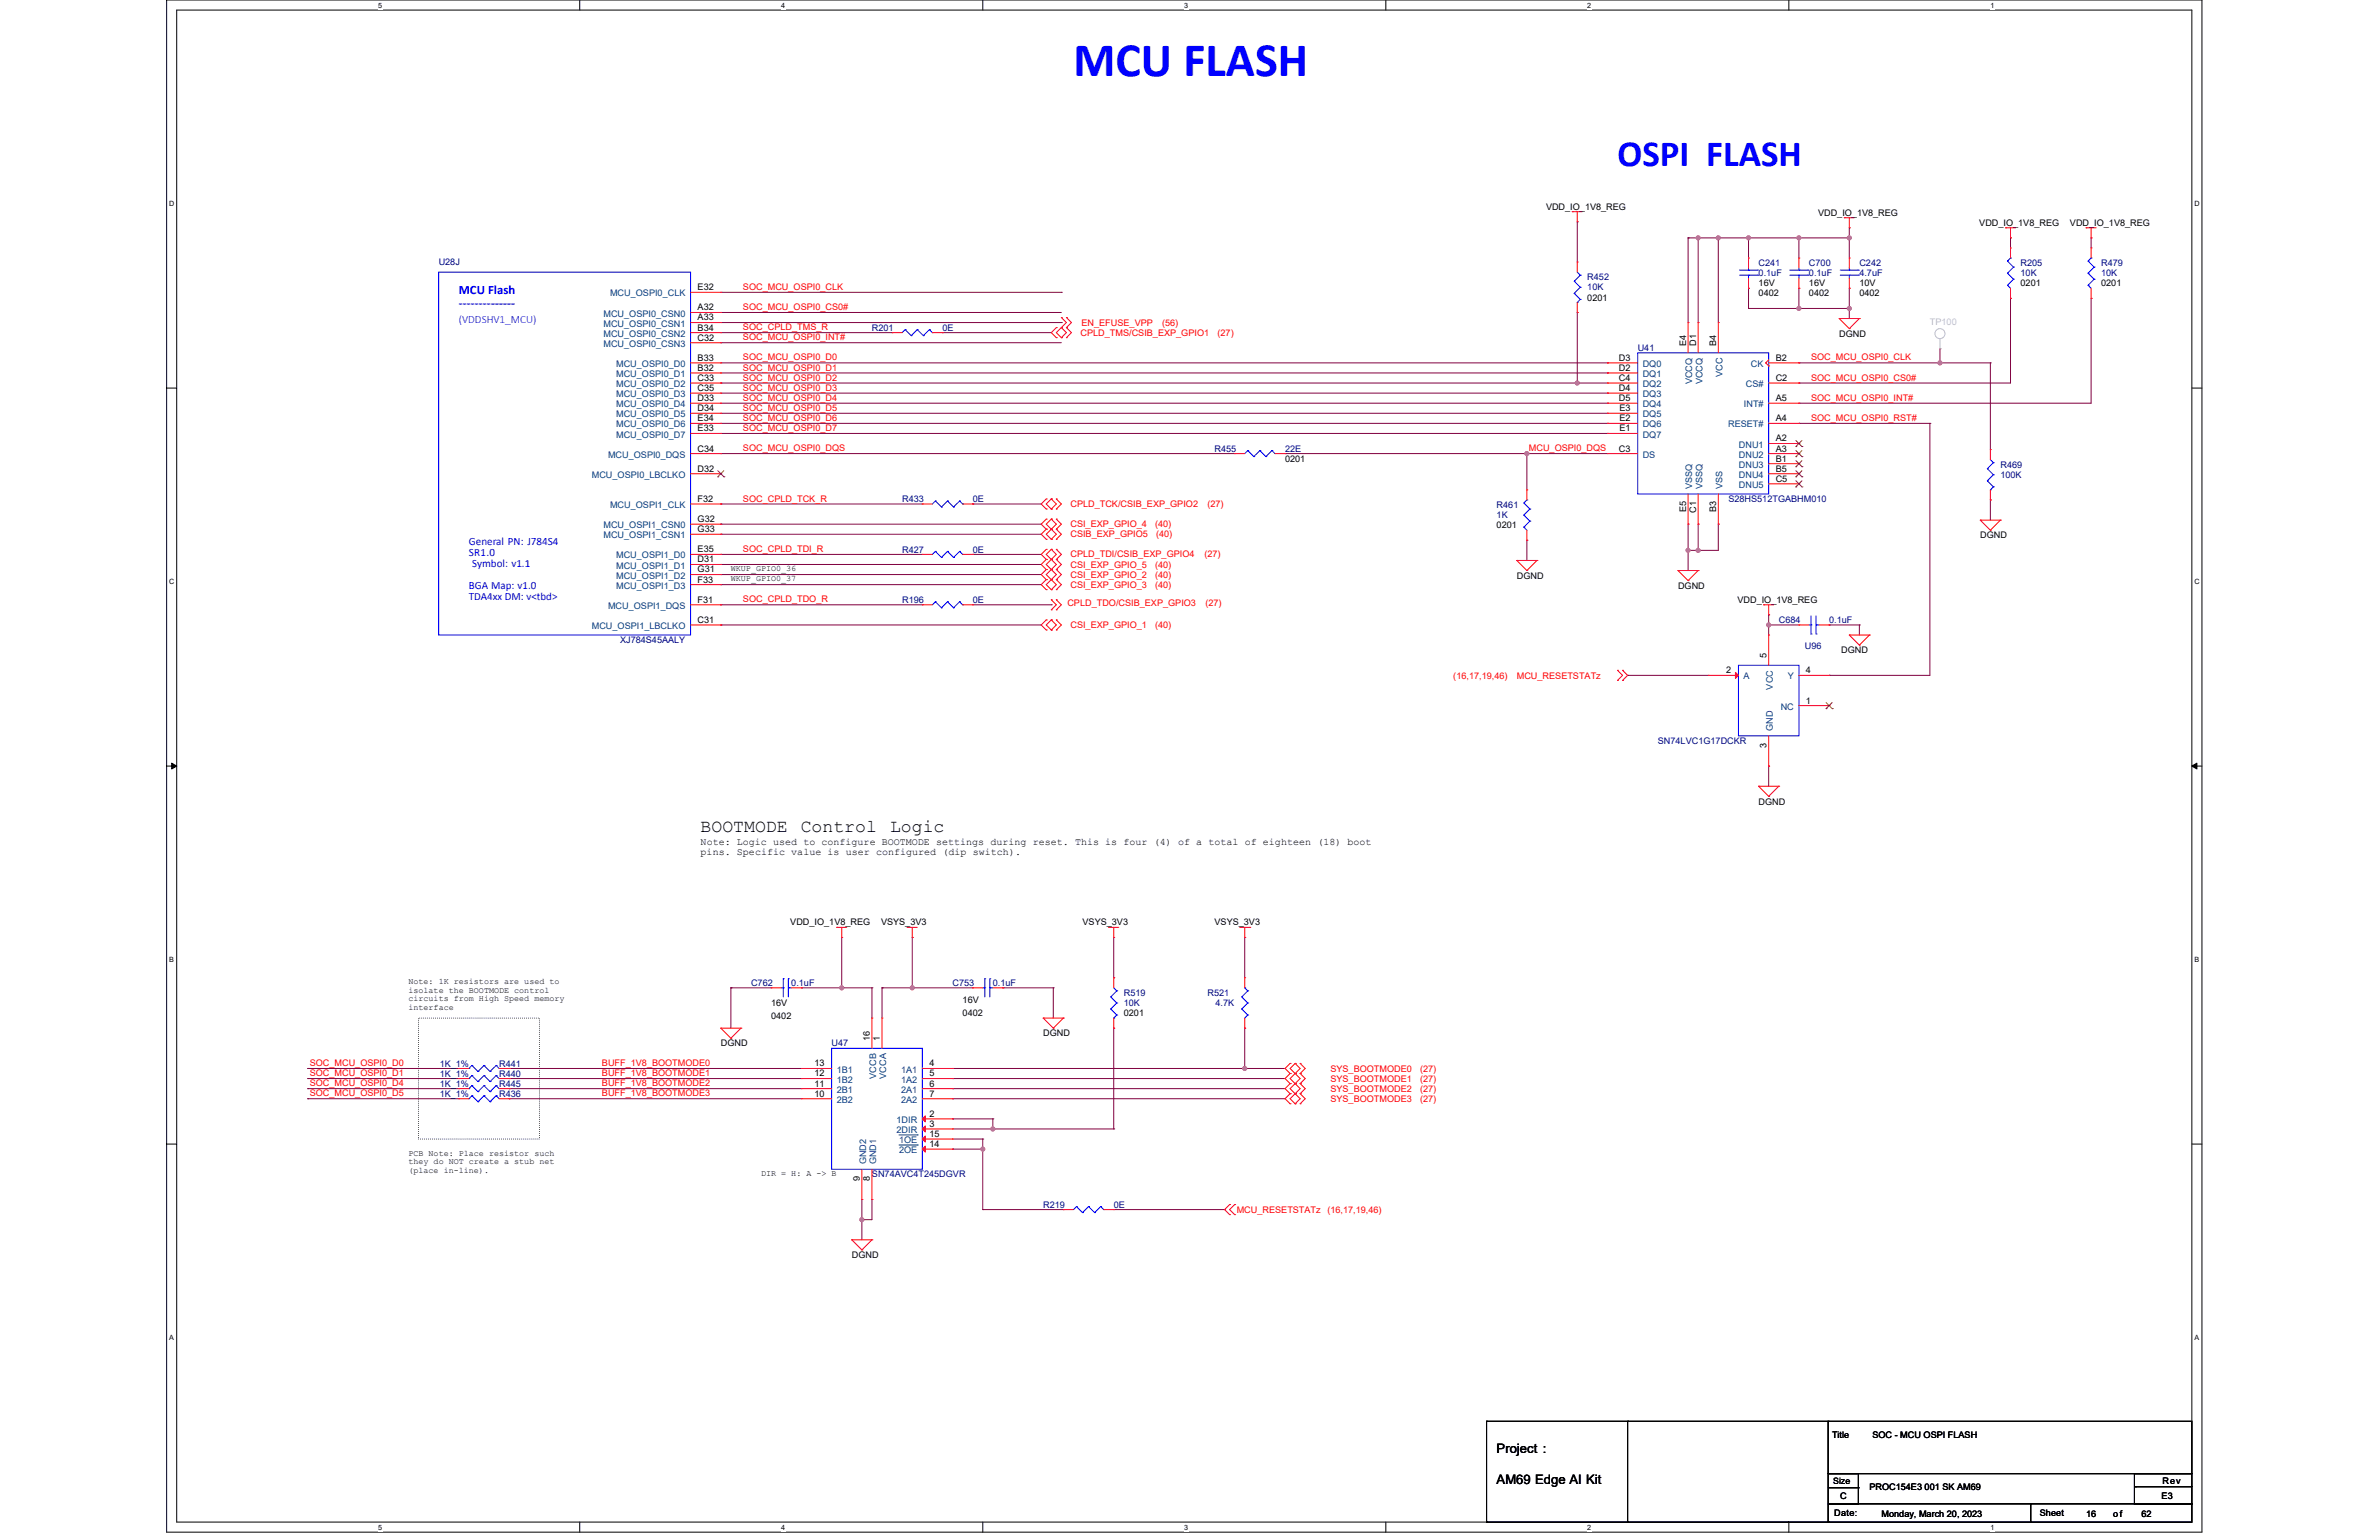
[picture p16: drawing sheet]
<svg xmlns="http://www.w3.org/2000/svg" width="432mm" height="279mm" viewBox="0 0 432 279" stroke-linecap="round" stroke-linejoin="round" font-family="sans-serif">
<defs><g id="words">
<text font-size="8.7" fill="#00f" x="194.8" y="13.8">MCU FLASH</text>
<text font-size="6.7" fill="#00f" x="293.6" y="30.2">OSPI FLASH</text>
<g font-size="3.3">
<text x="127.2" y="150.9">BOOTMODE</text>
<text x="145.3" y="150.9">Control</text>
<text x="161.5" y="150.9">Logic</text>
</g>
<g font-size="2.4">
<text x="271.6" y="263.7">Project :</text>
<text x="271.6" y="269.2">AM69 Edge AI Kit</text>
</g>
<g font-size="2.3" fill="#00f">
<text x="83.3" y="53.4">MCU Flash</text>
<text x="83.3" y="55.7">--------------</text>
</g>
<g font-size="2" fill="#00f">
<text x="83.3" y="58.6">(VDDSHV1_MCU)</text>
<text x="85.1" y="98.8">General PN: J784S4</text>
<text x="85.1" y="100.8">SR1.0</text>
<text x="85.1" y="106.9">BGA Map: v1.0</text>
<text x="85.7" y="102.9">Symbol: v1.1</text>
<text x="85.1" y="108.9">TDA4xx DM: v&lt;tbd&gt;</text>
</g>
<g font-size="1.8">
<text x="127.2" y="155.1">pins. Specific value is user configured (dip switch).</text>
<text x="127.2" y="153.3">Note: Logic used to configure BOOTMODE settings during reset. This is four (4) of a total of eighteen (18) boot</text>
</g>
<g font-size="1.6">
<text x="280.6" y="38.1">VDD_IO_1V8_REG</text>
<text x="330" y="39.2">VDD_IO_1V8_REG</text>
<text x="359.2" y="41">VDD_IO_1V8_REG</text>
<text x="375.7" y="41">VDD_IO_1V8_REG</text>
<text x="126.6" y="52.7">E32</text>
<text x="319.2" y="52">16V</text>
<text x="319.2" y="53.8">0402</text>
<text x="328.3" y="52">16V</text>
<text x="328.3" y="53.8">0402</text>
<text x="337.5" y="52">10V</text>
<text x="337.5" y="53.8">0402</text>
<text x="366.7" y="52">0201</text>
<text x="381.4" y="52">0201</text>
<text x="126.6" y="56.3">A32</text>
<text x="126.6" y="58.1">A33</text>
<text x="126.6" y="60">B34</text>
<text x="288.1" y="54.5">0201</text>
<text x="126.6" y="61.8">C32</text>
<text x="126.6" y="65.5">B33</text>
<text x="293.9" y="65.5">D3</text>
<text x="306" y="62.7" transform="rotate(-90 306 62.7)">E4</text>
<text x="307.8" y="62.7" transform="rotate(-90 307.8 62.7)">D1</text>
<text x="311.5" y="62.7" transform="rotate(-90 311.5 62.7)">B4</text>
<text x="322.3" y="65.5">B2</text>
<text x="333.8" y="61.1">DGND</text>
<text x="126.6" y="67.3">B32</text>
<text x="126.6" y="69.1">C33</text>
<text x="126.6" y="70.9">C35</text>
<text x="293.9" y="67.3">D2</text>
<text x="293.9" y="69.1">C4</text>
<text x="293.9" y="70.9">D4</text>
<text x="322.3" y="69.1">C2</text>
<text x="126.6" y="72.8">D33</text>
<text x="126.6" y="74.6">D34</text>
<text x="126.6" y="76.4">E34</text>
<text x="293.9" y="72.8">D5</text>
<text x="293.9" y="74.6">E3</text>
<text x="293.9" y="76.4">E2</text>
<text x="322.3" y="76.4">A4</text>
<text x="322.3" y="72.8">A5</text>
<text x="126.6" y="78.3">E33</text>
<text x="126.6" y="81.9">C34</text>
<text x="233.2" y="83.8">0201</text>
<text x="293.9" y="81.9">C3</text>
<text x="293.9" y="78.3">E1</text>
<text x="322.3" y="80.1">A2</text>
<text x="322.3" y="81.9">A3</text>
<text x="322.3" y="83.8">B1</text>
<text x="126.6" y="85.6">D32</text>
<text x="322.3" y="87.4">C5</text>
<text x="322.3" y="85.6">B5</text>
<text x="126.6" y="91.1">F32</text>
<text x="126.6" y="94.7">G32</text>
<text x="271.6" y="95.9">0201</text>
<text x="306" y="92.9" transform="rotate(-90 306 92.9)">E5</text>
<text x="307.8" y="93" transform="rotate(-90 307.8 93)">C1</text>
<text x="311.5" y="92.9" transform="rotate(-90 311.5 92.9)">B3</text>
<text x="126.6" y="96.6">G33</text>
<text x="126.6" y="100.2">E35</text>
<text x="359.4" y="97.7">DGND</text>
<text x="126.6" y="102">D31</text>
<text x="126.6" y="103.9">G31</text>
<text x="126.6" y="105.7">F33</text>
<text x="275.3" y="105">DGND</text>
<text x="304.6" y="106.8">DGND</text>
<text x="126.6" y="109.4">F31</text>
<text x="126.6" y="113">C31</text>
<text x="315.4" y="109.4">VDD_IO_1V8_REG</text>
<text x="320.6" y="119.4" transform="rotate(-90 320.6 119.4)">5</text>
<text x="334.2" y="118.5">DGND</text>
<text x="313.3" y="122.2">2</text>
<text x="327.8" y="122.2">4</text>
<text x="327.8" y="127.6">1</text>
<text x="320.6" y="135.7" transform="rotate(-90 320.6 135.7)">3</text>
<text x="319.2" y="146">DGND</text>
<text x="143.4" y="167.9">VDD_IO_1V8_REG</text>
<text x="159.9" y="167.9">VSYS_3V3</text>
<text x="196.5" y="167.9">VSYS_3V3</text>
<text x="220.4" y="167.9">VSYS_3V3</text>
<text x="140" y="182.5">16V</text>
<text x="140" y="184.9">0402</text>
<text x="174.7" y="182">16V</text>
<text x="174.7" y="184.4">0402</text>
<text x="204" y="184.4">0201</text>
<text x="130.8" y="189.9">DGND</text>
<text x="157.9" y="188.9" transform="rotate(-90 157.9 188.9)">16</text>
<text x="159.7" y="188.9" transform="rotate(-90 159.7 188.9)">1</text>
<text x="189.4" y="188">DGND</text>
<text x="147.8" y="193.5">13</text>
<text x="147.8" y="195.3">12</text>
<text x="147.8" y="197.1">11</text>
<text x="168.7" y="193.5">4</text>
<text x="168.7" y="195.3">5</text>
<text x="168.7" y="197.1">6</text>
<text x="147.8" y="199">10</text>
<text x="168.7" y="199">7</text>
<text x="168.7" y="202.6">2</text>
<text x="168.7" y="204.5">3</text>
<text x="168.7" y="206.3">15</text>
<text x="168.7" y="208.1">14</text>
<text x="156.1" y="214.3" transform="rotate(-90 156.1 214.3)">9</text>
<text x="157.9" y="214.3" transform="rotate(-90 157.9 214.3)">8</text>
<text x="154.6" y="228.3">DGND</text>
<text x="332.5" y="260.8">Title</text>
<text x="339.9" y="260.8">SOC - MCU OSPI FLASH</text>
<text x="332.7" y="269.2">Size</text>
<text x="392.5" y="269.2">Rev</text>
<text x="332.9" y="275.1">Date:</text>
<text x="334" y="272">C</text>
<text x="339.3" y="270.3">PROC154E3 001 SK AM69</text>
<text x="341.5" y="275.3">Monday, March 20, 2023</text>
<text x="370.2" y="275.1">Sheet</text>
<text x="378.6" y="275.3">16</text>
<text x="383.6" y="275.3">of</text>
<text x="388.7" y="275.3">62</text>
<text x="392.3" y="272">E3</text>
</g>
<g font-size="1.6" fill="#000080">
<text x="79.6" y="48.1">U28J</text>
<text x="288.1" y="50.9">R452</text>
<text x="288.1" y="52.7">10K</text>
<text x="319.2" y="48.3">C241</text>
<text x="319.2" y="50.1">0.1uF</text>
<text x="328.3" y="48.3">C700</text>
<text x="328.3" y="50.1">0.1uF</text>
<text x="337.5" y="48.3">C242</text>
<text x="337.5" y="50.1">4.7uF</text>
<text x="366.7" y="48.3">R205</text>
<text x="366.7" y="50.1">10K</text>
<text x="381.4" y="48.3">R479</text>
<text x="381.4" y="50.1">10K</text>
<text x="158.3" y="60">R201</text>
<text x="171.1" y="60">0E</text>
<text x="297.3" y="63.7">U41</text>
<text x="220.4" y="82">R455</text>
<text x="233.2" y="82">22E</text>
<text x="363.1" y="84.9">R469</text>
<text x="363.1" y="86.7">100K</text>
<text x="163.7" y="91.1">R433</text>
<text x="176.5" y="91.1">0E</text>
<text x="271.6" y="92.2">R461</text>
<text x="271.6" y="94">1K</text>
<text x="313.7" y="91.1">S28HS512TGABHM010</text>
<text x="163.7" y="100.2">R427</text>
<text x="176.5" y="100.2">0E</text>
<text x="163.7" y="109.4">R196</text>
<text x="176.5" y="109.4">0E</text>
<text x="322.9" y="113">C684</text>
<text x="332" y="113">0.1uF</text>
<text x="112.5" y="116.7">XJ784S45AALY</text>
<text x="327.6" y="117.8">U96</text>
<text x="300.9" y="135">SN74LVC1G17DCKR</text>
<text x="136.3" y="178.9">C762</text>
<text x="143.6" y="178.9">0.1uF</text>
<text x="172.9" y="178.9">C753</text>
<text x="180.2" y="178.9">0.1uF</text>
<text x="204" y="180.7">R519</text>
<text x="204" y="182.5">10K</text>
<text x="219.2" y="180.7">R521</text>
<text x="220.6" y="182.5">4.7K</text>
<text x="150.9" y="189.9">U47</text>
<text x="79.8" y="197.2">1K_1%</text>
<text x="79.8" y="193.5">1K_1%</text>
<text x="79.8" y="195.3">1K_1%</text>
<text x="90.6" y="197.2">R445</text>
<text x="90.6" y="193.5">R441</text>
<text x="90.6" y="195.3">R440</text>
<text x="79.8" y="199">1K_1%</text>
<text x="90.6" y="199">R436</text>
<text x="158.3" y="213.6">SN74AVC4T245DGVR</text>
<text x="189.4" y="219.1">R219</text>
<text x="202.2" y="219.1">0E</text>
</g>
<g font-size="1.6" fill="#004080">
<text x="110.7" y="53.8">MCU_OSPI0_CLK</text>
<text x="109.5" y="57.4">MCU_OSPI0_CSN0</text>
<text x="109.5" y="59.3">MCU_OSPI0_CSN1</text>
<text x="109.5" y="61.1">MCU_OSPI0_CSN2</text>
<text x="109.5" y="62.9">MCU_OSPI0_CSN3</text>
<text x="111.8" y="66.6">MCU_OSPI0_D0</text>
<text x="111.8" y="68.4">MCU_OSPI0_D1</text>
<text x="111.8" y="70.2">MCU_OSPI0_D2</text>
<text x="298.2" y="66.6">DQ0</text>
<text x="298.2" y="68.4">DQ1</text>
<text x="298.2" y="70.2">DQ2</text>
<text x="307.2" y="69.7" transform="rotate(-90 307.2 69.7)">VCCQ</text>
<text x="309" y="69.7" transform="rotate(-90 309 69.7)">VCCQ</text>
<text x="312.6" y="68.4" transform="rotate(-90 312.6 68.4)">VCC</text>
<text x="316.9" y="70.2">CS#</text>
<text x="317.8" y="66.6">CK</text>
<text x="111.8" y="72.1">MCU_OSPI0_D3</text>
<text x="111.8" y="73.9">MCU_OSPI0_D4</text>
<text x="111.8" y="75.7">MCU_OSPI0_D5</text>
<text x="111.8" y="77.6">MCU_OSPI0_D6</text>
<text x="298.2" y="72.1">DQ3</text>
<text x="298.2" y="73.9">DQ4</text>
<text x="298.2" y="75.7">DQ5</text>
<text x="298.2" y="77.6">DQ6</text>
<text x="313.7" y="77.6">RESET#</text>
<text x="316.5" y="73.9">INT#</text>
<text x="110.4" y="83">MCU_OSPI0_DQS</text>
<text x="111.8" y="79.4">MCU_OSPI0_D7</text>
<text x="298.2" y="83">DS</text>
<text x="298.2" y="79.4">DQ7</text>
<text x="315.6" y="81.2">DNU1</text>
<text x="315.6" y="83">DNU2</text>
<text x="107.4" y="86.7">MCU_OSPI0_LBCLKO</text>
<text x="307.2" y="88.7" transform="rotate(-90 307.2 88.7)">VSSQ</text>
<text x="309" y="88.7" transform="rotate(-90 309 88.7)">VSSQ</text>
<text x="312.6" y="88.7" transform="rotate(-90 312.6 88.7)">VSS</text>
<text x="315.6" y="88.5">DNU5</text>
<text x="315.6" y="84.9">DNU3</text>
<text x="315.6" y="86.7">DNU4</text>
<text x="109.5" y="95.8">MCU_OSPI1_CSN0</text>
<text x="110.7" y="92.2">MCU_OSPI1_CLK</text>
<text x="109.5" y="97.7">MCU_OSPI1_CSN1</text>
<text x="111.8" y="101.3">MCU_OSPI1_D0</text>
<text x="111.8" y="103.2">MCU_OSPI1_D1</text>
<text x="111.8" y="105">MCU_OSPI1_D2</text>
<text x="111.8" y="106.8">MCU_OSPI1_D3</text>
<text x="110.4" y="110.5">MCU_OSPI1_DQS</text>
<text x="107.4" y="114.1">MCU_OSPI1_LBCLKO</text>
<text x="316.5" y="123.3">A</text>
<text x="321.8" y="125.1" transform="rotate(-90 321.8 125.1)">VCC</text>
<text x="324.5" y="123.3">Y</text>
<text x="323.2" y="128.8">NC</text>
<text x="321.8" y="132.6" transform="rotate(-90 321.8 132.6)">GND</text>
<text x="151.9" y="194.6">1B1</text>
<text x="151.9" y="196.4">1B2</text>
<text x="159" y="195.7" transform="rotate(-90 159 195.7)">VCCB</text>
<text x="160.9" y="195.7" transform="rotate(-90 160.9 195.7)">VCCA</text>
<text x="163.5" y="194.6">1A1</text>
<text x="163.5" y="196.4">1A2</text>
<text x="151.9" y="198.3">2B1</text>
<text x="151.9" y="200.1">2B2</text>
<text x="162.7" y="203.7">1DIR</text>
<text x="163.5" y="198.3">2A1</text>
<text x="163.5" y="200.1">2A2</text>
<text x="162.7" y="205.6">2DIR</text>
<text x="163.2" y="207.4">1OE</text>
<text x="163.2" y="209.2">2OE</text>
<text x="157.2" y="211.2" transform="rotate(-90 157.2 211.2)">GND2</text>
<text x="159" y="211.2" transform="rotate(-90 159 211.2)">GND1</text>
</g>
<g font-size="1.6" fill="#f00">
<text x="134.9" y="52.6">SOC_MCU_OSPI0_CLK</text>
<text x="134.9" y="56.3">SOC_MCU_OSPI0_CS0#</text>
<text x="134.9" y="59.9">SOC_CPLD_TMS_R</text>
<text x="196.3" y="59.1">EN_EFUSE_VPP</text>
<text x="210.9" y="59.1">(56)</text>
<text x="134.9" y="65.4">SOC_MCU_OSPI0_D0</text>
<text x="134.9" y="61.7">SOC_MCU_OSPI0_INT#</text>
<text x="196.1" y="60.9">CPLD_TMS/CSIB_EXP_GPIO1</text>
<text x="221" y="60.9">(27)</text>
<text x="328.7" y="65.4">SOC_MCU_OSPI0_CLK</text>
<text x="134.9" y="69.1">SOC_MCU_OSPI0_D2</text>
<text x="134.9" y="67.2">SOC_MCU_OSPI0_D1</text>
<text x="134.9" y="70.9">SOC_MCU_OSPI0_D3</text>
<text x="328.7" y="69.1">SOC_MCU_OSPI0_CS0#</text>
<text x="134.9" y="76.4">SOC_MCU_OSPI0_D6</text>
<text x="134.9" y="74.5">SOC_MCU_OSPI0_D5</text>
<text x="134.9" y="72.7">SOC_MCU_OSPI0_D4</text>
<text x="328.7" y="76.4">SOC_MCU_OSPI0_RST#</text>
<text x="328.7" y="72.7">SOC_MCU_OSPI0_INT#</text>
<text x="134.9" y="78.2">SOC_MCU_OSPI0_D7</text>
<text x="134.9" y="81.9">SOC_MCU_OSPI0_DQS</text>
<text x="277.5" y="81.9">MCU_OSPI0_DQS</text>
<text x="134.9" y="91">SOC_CPLD_TCK_R</text>
<text x="194.3" y="92">CPLD_TCK/CSIB_EXP_GPIO2</text>
<text x="194.3" y="95.7">CSI_EXP_GPIO_4</text>
<text x="209.7" y="95.7">(40)</text>
<text x="219.2" y="92">(27)</text>
<text x="134.9" y="100.2">SOC_CPLD_TDI_R</text>
<text x="194.3" y="101">CPLD_TDI/CSIB_EXP_GPIO4</text>
<text x="194.3" y="97.5">CSIB_EXP_GPIO5</text>
<text x="209.8" y="97.5">(40)</text>
<text x="218.6" y="101">(27)</text>
<text x="194.3" y="103">CSI_EXP_GPIO_5</text>
<text x="194.3" y="104.8">CSI_EXP_GPIO_2</text>
<text x="194.3" y="106.6">CSI_EXP_GPIO_3</text>
<text x="209.7" y="103">(40)</text>
<text x="209.7" y="104.8">(40)</text>
<text x="209.7" y="106.6">(40)</text>
<text x="134.9" y="109.3">SOC_CPLD_TDO_R</text>
<text x="193.7" y="109.9">CPLD_TDO/CSIB_EXP_GPIO3</text>
<text x="194.3" y="114">CSI_EXP_GPIO_1</text>
<text x="209.7" y="114">(40)</text>
<text x="218.8" y="109.9">(27)</text>
<text x="263.8" y="123.1">(16,17,19,46)</text>
<text x="275.3" y="123.1">MCU_RESETSTATz</text>
<text x="56.2" y="193.4">SOC_MCU_OSPI0_D0</text>
<text x="56.2" y="195.2">SOC_MCU_OSPI0_D1</text>
<text x="56.2" y="197.1">SOC_MCU_OSPI0_D4</text>
<text x="109.3" y="193.4">BUFF_1V8_BOOTMODE0</text>
<text x="109.3" y="195.2">BUFF_1V8_BOOTMODE1</text>
<text x="109.3" y="197.1">BUFF_1V8_BOOTMODE2</text>
<text x="241.5" y="194.4">SYS_BOOTMODE0</text>
<text x="241.5" y="196.3">SYS_BOOTMODE1</text>
<text x="257.7" y="194.4">(27)</text>
<text x="257.7" y="196.3">(27)</text>
<text x="56.2" y="198.9">SOC_MCU_OSPI0_D5</text>
<text x="109.3" y="198.9">BUFF_1V8_BOOTMODE3</text>
<text x="241.5" y="198.1">SYS_BOOTMODE2</text>
<text x="241.5" y="199.9">SYS_BOOTMODE3</text>
<text x="257.7" y="198.1">(27)</text>
<text x="257.7" y="199.9">(27)</text>
<text x="224.5" y="220">MCU_RESETSTATz</text>
<text x="240.9" y="220">(16,17,19,46)</text>
</g>
<text font-size="1.6" fill="#c0c0c0" x="350.3" y="58.9">TP100</text>
<g font-size="1.5">
<text x="132.7" y="103.6">WKUP_GPIO0_36</text>
<text x="132.7" y="105.5">WKUP_GPIO0_37</text>
<text x="74.1" y="178.6">Note: 1K resistors are used to</text>
<text x="74.1" y="180.1">isolate the BOOTMODE control</text>
<text x="74.1" y="181.7">circuits from High Speed memory</text>
<text x="74.1" y="183.2">interface</text>
<text x="74.1" y="209.7">PCB Note: Place resistor such</text>
<text x="74.1" y="211.2">they do NOT create a stub net</text>
<text x="74.1" y="212.7">(place in-line).</text>
<text x="138.1" y="213.4">DIR = H: A -&gt; B</text>
</g>
<g font-size="1.3">
<text x="68.6" y="1.4">5</text>
<text x="141.8" y="1.4">4</text>
<text x="215" y="1.4">3</text>
<text x="288.1" y="1.4">2</text>
<text x="361.3" y="1.4">1</text>
<text x="30.7" y="37.3">D</text>
<text x="398.3" y="37.3">D</text>
<text x="30.7" y="105.9">C</text>
<text x="398.3" y="105.9">C</text>
<text x="30.7" y="174.5">B</text>
<text x="398.3" y="174.5">B</text>
<text x="30.7" y="243">A</text>
<text x="398.3" y="243">A</text>
<text x="68.6" y="277.5">5</text>
<text x="141.8" y="277.5">4</text>
<text x="215" y="277.5">3</text>
<text x="288.1" y="277.5">2</text>
<text x="361.3" y="277.5">1</text>
</g>
</g></defs>
<path d="M30.2 0h369.5v278h-369.5zM32.1 1.8h365.7v274.3h-365.7z" fill="none" stroke="#000" stroke-width=".18"/>
<g fill="#fff">
<path d="M68.7 .2h.7v1.4h-.7z"/>
<path d="M68.7 276.3h.7v1.5h-.7z"/>
</g>
<path d="M105.2 0v1.8M105.2 276.1v1.9" fill="none" stroke="#000" stroke-width=".18"/>
<g fill="#fff">
<path d="M141.8 .2h.7v1.4h-.7z"/>
<path d="M141.8 276.3h.7v1.5h-.7z"/>
</g>
<path d="M178.4 0v1.8M178.4 276.1v1.9" fill="none" stroke="#000" stroke-width=".18"/>
<g fill="#fff">
<path d="M215 .2h.7v1.4h-.7z"/>
<path d="M215 276.3h.7v1.5h-.7z"/>
</g>
<path d="M251.5 0v1.8M251.5 276.1v1.9" fill="none" stroke="#000" stroke-width=".18"/>
<g fill="#fff">
<path d="M288.1 .2h.7v1.4h-.7z"/>
<path d="M288.1 276.3h.7v1.5h-.7z"/>
</g>
<path d="M324.7 0v1.8M324.7 276.1v1.9" fill="none" stroke="#000" stroke-width=".18"/>
<g fill="#fff">
<path d="M361.3 .2h.7v1.4h-.7z"/>
<path d="M361.3 276.3h.7v1.5h-.7z"/>
<path d="M30.7 36.1h1v1.5h-1z"/>
<path d="M398.3 36.1h.9v1.5h-.9z"/>
<path d="M30.7 104.7h1v1.5h-1z"/>
<path d="M398.3 104.7h.9v1.5h-.9z"/>
</g>
<path d="M30.2 70.4h1.9M397.8 70.4h1.9" fill="none" stroke="#000" stroke-width=".18"/>
<g fill="#fff">
<path d="M30.7 173.3h.9v1.4h-.9z"/>
<path d="M398.3 173.3h.9v1.4h-.9z"/>
</g>
<path d="M30.2 139h1.9M31.2 138.5l.9 .5-.9 .5zM397.8 139l.9-.5v1zM397.8 139h1.9" fill="none" stroke="#000" stroke-width=".18"/>
<path d="M31.2 138.5l.9 .5-.9 .5zM397.8 139l.9-.5v1z" fill="#000"/>
<g fill="#fff">
<path d="M30.7 241.9h.9v1.4h-.9z"/>
<path d="M398.3 241.9h.9v1.4h-.9z"/>
</g>
<path d="M30.2 207.6h1.9M397.8 207.6h1.9" fill="none" stroke="#000" stroke-width=".18"/>
<path d="M76 184.7h21.9v22h-21.9z" fill="none" stroke="#000" stroke-width=".18" stroke-dasharray="0 .4"/>
<path d="M130.8 56.7h.1M130.8 53h61.8M130.8 56.7h61.8M192.6 53h.1M130.8 69.5h.1M130.8 76.8h161M130.8 78.6h161M130.8 69.5h155.5M291.8 76.8h.1M291.8 78.6h.1" fill="none" stroke="#800040" stroke-width=".18"/>
<circle cx="286.3" cy="69.5" r=".37" fill="#f0f"/>
<circle cx="286.3" cy="69.5" r=".37" fill="none" stroke="#f0f" stroke-width=".18"/>
<g fill="none" stroke="#800040" stroke-width=".18">
<path d="M130.8 67.7h161M130.8 65.8h161M130.8 75h161M130.8 73.2h161M130.8 71.3h161M291.8 67.7h.1M291.8 65.8h.1M291.8 75h.1M291.8 73.2h.1M291.8 71.3h.1M130.8 82.3h.1M130.8 82.3h93.3"/>
<path d="M321 111.6h.1M321 111.6v1.8M295.4 122.5h.1M295.4 122.5h14.7M321 139h.1M321 139v3.6M92.4 193.9h.1M92.4 195.7h.1M92.4 197.5h.1M92.4 199.3h.1M92.4 193.9h53.1M92.4 195.7h53.1"/>
<path d="M92.4 197.5h53.1M92.4 199.3h53.1"/>
</g>
<circle cx="321" cy="113.4" r=".37" fill="#f0f"/>
<circle cx="321" cy="113.4" r=".37" fill="none" stroke="#f0f" stroke-width=".18"/>
<path d="M286.3 40.2h.1M286.3 40.2v7.3M326.5 76.8h.1M326.5 65.8h.1M326.5 76.8h23.8M326.5 65.8h34.8M350.3 76.8h.1M350.3 76.8v45.7h-18.3M352.1 63.3h.1M352.1 65.8h.1M352.1 63.3v2.5M332 122.5h.1" fill="none" stroke="#800040" stroke-width=".18"/>
<circle cx="352.1" cy="65.8" r=".37" fill="#f0f"/>
<circle cx="352.1" cy="65.8" r=".37" fill="none" stroke="#f0f" stroke-width=".18"/>
<g fill="none" stroke="#800040" stroke-width=".18">
<path d="M286.3 56.7h.1M286.3 56.7v12.8M364.9 43.2h.1M364.9 54.1h.1M364.9 54.1v15.4h-38.4M364.9 43.2v1.8M286.3 69.5h.1M286.3 69.5h5.5M326.5 69.5h.1M326.5 73.2h.1M326.5 73.2h53M361.3 65.8h.1"/>
<path d="M361.3 65.8v15.8M233.2 82.3h.1M233.2 82.3h58.6M277.1 82.3h.1M277.1 98h.1M277.1 98v3.7M361.3 90.7h.1M361.3 90.7v3.7"/>
</g>
<circle cx="277.1" cy="82.3" r=".37" fill="#f0f"/>
<circle cx="277.1" cy="82.3" r=".37" fill="none" stroke="#f0f" stroke-width=".18"/>
<path d="M306.4 43.2h.1M306.4 43.2h5.5M306.4 43.2v15.3M308.2 43.2h.1M308.2 43.2v15.3M335.7 41.3h.1M335.7 43.2h.1M335.7 41.3v5.5M379.5 43.2h.1M379.5 54.1h.1M379.5 43.2v1.8M379.5 54.1v19.1" fill="none" stroke="#800040" stroke-width=".18"/>
<circle cx="311.9" cy="43.2" r=".37" fill="#f0f"/>
<circle cx="311.9" cy="43.2" r=".37" fill="none" stroke="#f0f" stroke-width=".18"/>
<circle cx="308.2" cy="43.2" r=".36" fill="#f0f"/>
<circle cx="308.2" cy="43.2" r=".36" fill="none" stroke="#f0f" stroke-width=".18"/>
<path d="M311.9 43.2h.1M311.9 43.2v15.3M311.9 43.2h14.6M317.4 43.2h.1M317.4 43.2v3.6" fill="none" stroke="#800040" stroke-width=".18"/>
<circle cx="317.4" cy="43.2" r=".36" fill="#f0f"/>
<circle cx="317.4" cy="43.2" r=".36" fill="none" stroke="#f0f" stroke-width=".18"/>
<path d="M326.5 43.2h.1M326.5 43.2v3.6M326.5 43.2h9.2" fill="none" stroke="#800040" stroke-width=".18"/>
<circle cx="335.7" cy="43.2" r=".37" fill="#f0f"/>
<circle cx="335.7" cy="43.2" r=".37" fill="none" stroke="#f0f" stroke-width=".18"/>
<circle cx="326.5" cy="43.2" r=".36" fill="#f0f"/>
<circle cx="326.5" cy="43.2" r=".36" fill="none" stroke="#f0f" stroke-width=".18"/>
<path d="M317.4 52.3h.1M317.4 56h.1M317.4 52.3v3.7M317.4 56h9.1M335.7 52.3h.1M335.7 52.3v3.7" fill="none" stroke="#800040" stroke-width=".18"/>
<circle cx="335.7" cy="56" r=".37" fill="#f0f"/>
<circle cx="335.7" cy="56" r=".37" fill="none" stroke="#f0f" stroke-width=".18"/>
<path d="M326.5 52.3h.1M326.5 52.3v3.7" fill="none" stroke="#800040" stroke-width=".18"/>
<circle cx="326.5" cy="56" r=".36" fill="#f0f"/>
<circle cx="326.5" cy="56" r=".36" fill="none" stroke="#f0f" stroke-width=".18"/>
<path d="M326.5 56h.1M326.5 56h9.2M335.7 56h.1M335.7 56v1.8M306.4 95.1h.1M306.4 99.9h.1M306.4 95.1v8.4M306.4 99.9h1.8M311.9 95.1h.1M311.9 95.1v4.8" fill="none" stroke="#800040" stroke-width=".18"/>
<circle cx="306.4" cy="99.8" r=".37" fill="#f0f"/>
<circle cx="306.4" cy="99.8" r=".37" fill="none" stroke="#f0f" stroke-width=".18"/>
<path d="M308.2 95.1h.1M308.2 99.9h.1M308.2 95.1v4.8M308.2 99.9h3.7" fill="none" stroke="#800040" stroke-width=".18"/>
<circle cx="308.2" cy="99.8" r=".36" fill="#f0f"/>
<circle cx="308.2" cy="99.8" r=".36" fill="none" stroke="#f0f" stroke-width=".18"/>
<g fill="none" stroke="#800040" stroke-width=".18">
<path d="M130.8 58.5h61.8M192.6 58.5h.1M130.8 62.2h.1M130.8 62.2h61.8M130.8 60.4h31.1M161.9 60.4h.1M171.1 60.4h.1M171.1 60.4h19.7M130.8 91.4h.1M130.8 91.4h36.6M277.1 82.3h.1M277.1 82.3v6.6"/>
<path d="M130.8 109.7h.1M130.8 100.6h.1M130.8 109.7h36.6M130.8 100.6h36.6M321 113.4h.1M321 113.4h5.5M321 113.4v1.8M332 113.4h.1M332 113.4h5.5M337.5 113.4h.1M337.5 113.4v1.8M145.5 179.2h.1"/>
<path d="M145.5 179.2h7.3M158.3 179.2h.1M158.3 179.2v5.5M160.1 179.2h.1M160.1 179.2v5.5M160.1 179.2h5.5M156.4 217.6h.1M156.4 217.6v3.7"/>
</g>
<circle cx="156.4" cy="221.3" r=".37" fill="#f0f"/>
<circle cx="156.4" cy="221.3" r=".37" fill="none" stroke="#f0f" stroke-width=".18"/>
<g fill="none" stroke="#800040" stroke-width=".18">
<path d="M132.7 179.2h.1M132.7 179.2v7.3M132.7 179.2h7.3M165.6 170.1h.1M165.6 170.1v9.1M182 179.2h.1M182 179.2h9.2M191.2 179.2h.1M191.2 179.2v5.5M158.3 217.6h.1M158.3 217.6v3.7h-1.9M156.4 221.3h.1"/>
<path d="M156.4 221.3v3.6"/>
</g>
<circle cx="165.6" cy="179.2" r=".37" fill="#f0f"/>
<circle cx="165.6" cy="179.2" r=".37" fill="none" stroke="#f0f" stroke-width=".18"/>
<path d="M152.8 170.1h.1M152.8 170.1v9.1M165.6 179.2h.1M165.6 179.2h10.9" fill="none" stroke="#800040" stroke-width=".18"/>
<circle cx="152.8" cy="179.2" r=".37" fill="#f0f"/>
<circle cx="152.8" cy="179.2" r=".37" fill="none" stroke="#f0f" stroke-width=".18"/>
<g fill="none" stroke="#800040" stroke-width=".18">
<path d="M152.8 179.2h.1M152.8 179.2h5.5M172.9 195.7h.1M172.9 197.5h.1M172.9 199.3h.1M172.9 193.9h.1M172.9 193.9h60.3M172.9 195.7h60.3M172.9 197.5h60.3M172.9 199.3h60.3M225.9 193.9h.1M225.9 186.5h.1"/>
<path d="M225.9 186.5v7.4"/>
</g>
<circle cx="225.9" cy="193.8" r=".37" fill="#f0f"/>
<circle cx="225.9" cy="193.8" r=".37" fill="none" stroke="#f0f" stroke-width=".18"/>
<g fill="none" stroke="#800040" stroke-width=".18">
<path d="M225.9 170.1h.1M225.9 170.1v7.3M55.8 193.9h.1M55.8 195.7h.1M55.8 197.5h.1M55.8 199.3h.1M55.8 193.9h27.5M55.8 195.7h27.5M55.8 197.5h27.5M55.8 199.3h27.5M172.9 208.5h.1M172.9 206.7h5.5"/>
<path d="M172.9 208.5h5.5M178.4 206.7h.1M178.4 208.5h.1M178.4 219.5h.1M178.4 206.7v12.8"/>
</g>
<circle cx="178.4" cy="208.5" r=".37" fill="#f0f"/>
<circle cx="178.4" cy="208.5" r=".37" fill="none" stroke="#f0f" stroke-width=".18"/>
<path d="M172.9 203h.1M172.9 204.8h29.3M172.9 203h7.3M178.4 219.5h14.6M180.2 204.8h.1M180.2 203h.1M180.2 203v1.8M193 219.5h.1M202.2 204.8h.1" fill="none" stroke="#800040" stroke-width=".18"/>
<circle cx="180.2" cy="204.8" r=".37" fill="#f0f"/>
<circle cx="180.2" cy="204.8" r=".37" fill="none" stroke="#f0f" stroke-width=".18"/>
<g fill="none" stroke="#800040" stroke-width=".18">
<path d="M130.8 95.1h.1M130.8 96.9h.1M130.8 95.1h58.2M130.8 96.9h58.2M176.5 91.4h.1M176.5 91.4h12.5M130.8 102.4h.1M130.8 104.2h.1M130.8 106.1h.1M130.8 113.4h.1M130.8 102.4h58.2M130.8 104.2h58.2"/>
<path d="M130.8 106.1h58.2M130.8 113.4h58.2M176.5 100.6h.1M176.5 100.6h12.5M176.5 109.7h14.3M190.8 109.7h.1M202.2 177.4h.1M202.2 170.1v7.3M202.2 186.5h.1M202.2 186.5v18.3M202.2 219.5h20.1M222.3 219.5h.1"/>
</g>
<g fill="none" stroke="#f00" stroke-width=".18">
<path d="M285.4 38.4h.1M285.4 38.4h1.8M286.3 38.4v1.8M334.7 39.5h.1M334.7 39.5h1.9M335.7 39.5v1.8M191.7 59.4h.1M191.7 59.4l-.9 1 .9 .9M192.6 59.4h.1M192.6 57.6h.1M192.6 57.6l1 .9-1.9 1.9 .9 .9M192.6 59.4l1 1-1 .9"/>
<path d="M193.6 59.4h.1M193.6 57.6h.1M193.6 57.6l.9 .9-.9 .9M193.6 59.4l.9 1-.9 .9M286.3 40.2h.1M306.4 58.5h.1M306.4 58.5v5.5M308.2 58.5h.1M308.2 58.5v5.5M311.9 58.5h.1M311.9 58.5v5.5M333.8 57.8h.1"/>
<path d="M333.8 57.8h3.7M333.8 57.8l1.9 1.8M335.7 41.3h.1M335.7 59.6h.1M335.7 46.8h.1M335.7 52.3h.1M335.7 46.8v1.8M335.7 50.5v1.8M337.5 57.8h.1M337.5 57.8l-1.8 1.8M364 41.3h.1M364 41.3h1.8"/>
<path d="M364.9 43.2h.1M364.9 54.1h.1M364.9 45h.1M364.9 41.3v1.9M364.9 45v1.8M364.9 52.3v1.8M378.6 41.3h.1M378.6 41.3h1.9M379.5 43.2h.1M379.5 41.3v1.9M191.7 61.3h.1M192.6 61.3h.1"/>
<path d="M193.6 61.3h.1M291.8 65.8h.1M291.8 67.7h.1M291.8 69.5h.1M291.8 71.3h.1M291.8 73.2h.1M291.8 75h.1M291.8 76.8h.1M291.8 78.6h.1M291.8 76.8h5.4M291.8 73.2h5.4M291.8 65.8h5.4"/>
<path d="M291.8 69.5h5.4M291.8 67.7h5.4M291.8 71.3h5.4M291.8 75h5.4M291.8 78.6h5.4M320.5 65.8h.1M320.5 65.8l.5 .6M321 66.4h.1M321 76.8h5.5M321 73.2h5.5M321 65.3l-.5 .5M321 65.8h5.5"/>
<path d="M321 69.5h5.5M326.5 76.8h.1M326.5 73.2h.1M326.5 65.8h.1M326.5 69.5h.1M189.9 90.5h.1M189.9 92.4h.1M189.9 99.7h.1M189.9 94.2h.1M189.9 96h.1M189.9 97.8h.1M189.9 90.5l-.9 .9 .9 1"/>
<path d="M189.9 94.2l-.9 .9 .9 .9M189.9 99.7l-.9 .9 .9 .9M189.9 96l-.9 .9 .9 .9M190.8 92.4h.1M190.8 90.5h.1M190.8 99.7h.1M190.8 96h.1M190.8 94.2h.1M190.8 97.8h.1M190.8 90.5l-.9 .9 .9 1M190.8 90.5l.9 .9-.9 1M190.8 99.7l-.9 .9 1.8 1.8-1.8 1.8 1.8 1.9-.9 .9"/>
<path d="M190.8 99.7l.9 .9-1.8 1.8 1.8 1.8-1.8 1.9 .9 .9M190.8 94.2l-.9 .9 1.8 1.8-.9 .9M190.8 94.2l.9 .9-1.8 1.8 .9 .9M191.7 90.5h.1M191.7 92.4h.1M191.7 99.7h.1M191.7 94.2h.1M191.7 96h.1M191.7 97.8h.1M191.7 94.2l.9 .9-.9 .9M191.7 90.5l.9 .9-.9 1M191.7 96l.9 .9-.9 .9"/>
<path d="M191.7 99.7l.9 .9-.9 .9M291.8 82.3h.1M291.8 82.3h5.4M306.4 95.1h.1M306.4 89.6v5.5M308.2 95.1h.1M308.2 89.6v5.5M311.9 95.1h.1M311.9 89.6v5.5M321 82.3h5.5M321 87.8h5.5M321 80.5h5.5"/>
<path d="M321 84.1h5.5M321 86h5.5M326.5 87.8h.1M326.5 80.5h.1M326.5 82.3h.1M326.5 84.1h.1M326.5 86h.1M359.4 94.4h.1M359.4 94.4h3.7M359.4 94.4l1.9 1.8M361.3 96.2h.1M363.1 94.4h.1"/>
<path d="M363.1 94.4l-1.8 1.8M189.9 101.5h.1M189.9 112.5h.1M189.9 114.3h.1M189.9 103.3h.1M189.9 105.2h.1M189.9 107h.1M189.9 103.3l-.9 .9 .9 1M189.9 112.5l-.9 .9 .9 .9M189.9 101.5l-.9 .9 .9 .9M189.9 105.2l-.9 .9 .9 .9M190.8 101.5h.1"/>
<path d="M190.8 110.6h.1M190.8 108.8h.1M190.8 114.3h.1M190.8 112.5h.1M190.8 103.3h.1M190.8 105.2h.1M190.8 107h.1M190.8 108.8l.9 .9-.9 .9M190.8 112.5l-.9 .9 .9 .9M190.8 112.5l.9 .9-.9 .9M191.7 101.5h.1M191.7 110.6h.1"/>
<path d="M191.7 108.8h.1M191.7 112.5h.1M191.7 114.3h.1M191.7 103.3h.1M191.7 105.2h.1M191.7 107h.1M191.7 103.3l.9 .9-.9 1M191.7 108.8l.9 .9-.9 .9M191.7 112.5l.9 .9-.9 .9M191.7 105.2l.9 .9-.9 .9M191.7 101.5l.9 .9-.9 .9M275.3 101.7h.1"/>
<path d="M275.3 101.7h3.7M275.3 101.7l1.8 1.8M277.1 103.5h.1M279 101.7h.1M279 101.7l-1.9 1.8M304.6 103.5h.1M304.6 103.5h3.6M304.6 103.5l1.8 1.8M306.4 105.3h.1M308.2 103.5h.1M308.2 103.5l-1.8 1.8M320.1 109.7h.1"/>
<path d="M320.1 109.7h1.8M321 111.6h.1M321 109.7v1.9M335.7 115.2h.1M335.7 115.2h3.6M335.7 115.2l1.8 1.8M337.5 117h.1M339.3 115.2h.1M339.3 115.2l-1.8 1.8M293.6 123.4h.1M293.6 121.6h.1M293.6 121.6l.9 .9-.9 .9"/>
<path d="M294.5 121.6h.1M294.5 123.4h.1M294.5 121.6l.9 .9-.9 .9M319.2 142.6h.1M319.2 142.6h3.7M319.2 142.6l1.8 1.9M321 144.5h.1M322.9 142.6h.1M322.9 142.6l-1.9 1.9M151.9 168.2h.1M151.9 168.2h1.8M152.8 170.1h.1"/>
<path d="M152.8 168.2v1.9M164.7 168.2h.1M164.7 168.2h1.8M165.6 170.1h.1M165.6 168.2v1.9M201.2 168.2h.1M201.2 168.2h1.9M202.2 170.1h.1M202.2 168.2v1.9M225 168.2h1.8M225.9 170.1h.1M225.9 168.2v1.9"/>
<path d="M226.8 168.2h.1M83.3 197.5h.1M83.3 197.5h1.8M90.6 197.5h1.8M92.4 197.5h.1M130.8 186.5h.1M130.8 186.5h3.7M130.8 186.5l1.9 1.9M132.7 188.4h.1M134.5 186.5h.1M134.5 186.5l-1.8 1.9M158.3 184.7h.1"/>
<path d="M158.3 184.7v5.5M160.1 184.7h.1M160.1 184.7v5.5M167.4 197.5h5.5M167.4 193.9h5.5M167.4 195.7h5.5M167.4 199.3h5.5M172.9 193.9h.1M172.9 195.7h.1M172.9 197.5h.1M172.9 199.3h.1M189.4 184.7h.1"/>
<path d="M189.4 184.7h3.6M189.4 184.7l1.8 1.8M191.2 186.5h.1M193 184.7h.1M193 184.7l-1.8 1.8M234.2 192.9h.1M234.2 194.8h.1M234.2 196.6h.1M234.2 198.4h.1M234.2 192.9l-1 1 1 .9M234.2 196.6l-1 .9 1 .9M234.2 198.4l-1 .9 1 1"/>
<path d="M234.2 194.8l-1 .9 1 .9M235.1 194.8h.1M235.1 192.9h.1M235.1 198.4h.1M235.1 196.6h.1M235.1 192.9l-.9 1 1.8 1.8-1.8 1.8 1.8 1.8-.9 1M235.1 192.9l.9 1-1.8 1.8 1.8 1.8-1.8 1.8 .9 1M236 192.9h.1M236 194.8h.1M236 196.6h.1M236 198.4h.1M236 196.6l.9 .9-.9 .9"/>
<path d="M236 192.9l.9 1-.9 .9M236 194.8l.9 .9-.9 .9M236 198.4l.9 .9-.9 1M156.4 217.6h.1M156.4 212.1v5.5M158.3 217.6h.1M158.3 212.1v5.5M223.2 218.5h.1M223.2 218.5l-.9 1 .9 .9M224.1 218.5h.1M224.1 218.5l-.9 1 .9 .9M234.2 200.3h.1"/>
<path d="M235.1 200.3h.1M236 200.3h.1M154.6 224.9h.1M154.6 224.9h3.7M154.6 224.9l1.8 1.9M156.4 226.8h.1M158.3 224.9h.1M158.3 224.9l-1.9 1.9M223.2 220.4h.1M224.1 220.4h.1"/>
</g>
<g fill="none" stroke="#000" stroke-width=".18">
<path d="M269.8 257.9h.1M269.8 257.9h62.2M269.8 257.9v18.2M295.4 257.9h.1M295.4 257.9v18.2M331.8 257.9h66v9.5h-66zM269.8 276.1h.1M269.8 276.1h62.2M331.8 267.4h5.5v5.5h-5.5zM331.8 272.9h36.8v3.2h-36.8zM331.8 269.9h5.5M337.3 269.9h.1"/>
<path d="M368.6 272.9h29.2v3.2h-29.2zM387.4 267.4h10.4v5.5h-10.4zM387.6 269.7h.1M387.6 269.7h10.2"/>
</g>
<g fill="none" stroke="#00f" stroke-width=".18">
<path d="M334 49.9h3.3M334 49h3.3M335.7 49h.1M335.7 49.9h.1M335.7 48.6v.4M335.7 49.9v.6M337.3 49.9h.1M337.3 49h.1M364.4 51.8h.1M364.4 49.6h.1M364.4 47.4h.1M364.4 51.8l.5 .5"/>
<path d="M364.4 49.6l1.1 1.1M364.4 47.4l1.1 1.1M364.9 46.8h.1M364.9 46.8l-.5 .6M365.5 50.7h.1M365.5 48.5h.1M365.5 50.7l-1.1 1.1M365.5 48.5l-1.1 1.1M297.2 64h23.8v25.6h-23.8zM85.1 197.5h.1M85.7 197h.1M85.7 197l1.1 1.1"/>
<path d="M85.7 197l-.6 .5M86.8 198.1h.1M87.9 197h.1M87.9 197l1.1 1.1M87.9 197l-1.1 1.1M89 198.1h.1M90 197h.1M90 197l.6 .5M90 197l-1 1.1M150.9 190.2h16.5v21.9h-16.5z"/>
</g>
<g fill="none" stroke="#804000" stroke-width=".18">
<path d="M326 79.9l1.1 1.1M327.1 79.9l-1.1 1.1M326 88.3h.1M326 81h.1M326 82.8h.1M326 84.7h.1M326 86.5h.1M326 87.2l1.1 1.1M326 81.7l1.1 1.1M326 83.6l1.1 1.1M326 85.4l1.1 1.1M327.1 87.2l-1.1 1.1"/>
<path d="M327.1 81.7l-1.1 1.1M327.1 83.6l-1.1 1.1M327.1 85.4l-1.1 1.1M327.1 88.3h.1M327.1 81h.1M327.1 82.8h.1M327.1 84.7h.1M327.1 86.5h.1"/>
</g>
<path d="M167.4 203l.6-.5v1z" fill="#f00"/>
<path d="M167.4 203l.6-.5v1zM167.4 203h5.5M172.9 203h.1" fill="none" stroke="#f00" stroke-width=".18"/>
<path d="M167.4 204.8l.6-.5v1.1z" fill="#f00"/>
<path d="M167.4 204.8l.6-.5v1.1zM167.4 204.8h5.5M172.9 204.8h.1" fill="none" stroke="#f00" stroke-width=".18"/>
<path d="M167.4 206.7l.6-.6v1.1z" fill="#f00"/>
<path d="M167.4 206.7l.6-.6v1.1zM167.4 206.7h5.5M172.9 206.7h.1" fill="none" stroke="#f00" stroke-width=".18"/>
<path d="M163.2 205.9h3.3M166.5 205.9h.1" fill="none" stroke="#004080" stroke-width=".18"/>
<path d="M167.4 208.5l.6-.6v1.1z" fill="#f00"/>
<g fill="none" stroke="#f00" stroke-width=".18">
<path d="M286.3 47.5h.1M286.3 56.7h.1M286.3 47.5v1.9M286.3 54.9v1.8M317.4 46.8h.1M317.4 52.3h.1M317.4 46.8v1.8M317.4 50.5v1.8M326.5 46.8h.1M326.5 52.3h.1M326.5 46.8v1.8M326.5 50.5v1.8"/>
<path d="M277.1 98h.1M277.1 88.9h.1M277.1 88.9v1.8M277.1 96.2v1.8M361.3 81.6h.1M361.3 90.7h.1M361.3 81.6v1.8M361.3 88.9v1.8M167.4 109.7h.1M167.4 100.6h.1M167.4 109.7h1.8M167.4 100.6h1.8"/>
<path d="M174.7 109.7h1.8M174.7 100.6h1.8M176.5 109.7h.1M176.5 100.6h.1M326.5 113.4h.1M326.5 113.4h1.8M330.2 113.4h1.8M332 113.4h.1M326.5 128h5.5M332 128h.1M176.5 179.2h.1M176.5 179.2h1.9"/>
<path d="M180.2 179.2h1.8M182 179.2h.1M202.2 177.4h.1M202.2 177.4v1.8M83.3 193.9h.1M83.3 193.9h1.8M90.6 193.9h1.8M92.4 193.9h.1M145.5 193.9h.1M145.5 195.7h.1M145.5 197.5h.1M145.5 199.3h.1"/>
<path d="M145.5 193.9h5.4M145.5 195.7h5.4M145.5 197.5h5.4M145.5 199.3h5.4M202.2 186.5h.1M202.2 184.7v1.8M167.4 208.5l.6-.6v1.1zM167.4 208.5h5.5M172.9 208.5h.1"/>
</g>
<path d="M163.2 207.7h3.3M166.5 207.7h.1" fill="none" stroke="#004080" stroke-width=".18"/>
<g fill="none" stroke="#00f" stroke-width=".18">
<path d="M285.7 51h.1M285.7 53.2h.1M285.7 51l1.1 1.1M285.7 53.2l1.1 1.1M286.3 54.9h.1M286.3 49.4l.5 .5M286.8 49.9h.1M286.8 52.1h.1M286.8 54.3h.1M286.8 49.9l-1.1 1.1M286.8 52.1l-1.1 1.1M286.8 54.3l-.5 .6"/>
<path d="M315.7 49.9h3.3M315.7 49h3.3M317.4 49h.1M317.4 49.9h.1M317.4 48.6v.4M317.4 49.9v.6M319 49.9h.1M319 49h.1M324.9 49.9h3.3M324.9 49h3.3M326.5 49h.1M326.5 49.9h.1"/>
<path d="M326.5 48.6v.4M326.5 49.9v.6M328.2 49.9h.1M328.2 49h.1M276.6 95.6h.1M276.6 93.5h.1M276.6 91.3h.1M276.6 95.6l.5 .6M276.6 93.5l1.1 1.1M276.6 91.3l1.1 1.1M277.1 90.7h.1M277.1 90.7l-.5 .6"/>
<path d="M277.7 94.6h.1M277.7 92.4h.1M277.7 94.6l-1.1 1M277.7 92.4l-1.1 1.1M360.7 85h.1M360.7 87.2h.1M360.7 85l1.1 1.1M360.7 87.2l1.1 1.1M361.3 88.9h.1M361.3 83.4l.5 .5M361.8 83.9h.1M361.8 86.1h.1"/>
<path d="M361.8 88.3h.1M361.8 83.9l-1.1 1.1M361.8 86.1l-1.1 1.1M361.8 88.3l-.5 .6M169.8 109.2h.1M169.8 100h.1M169.8 109.2l-.6 .5M169.8 109.2l1.1 1.1M169.8 100l-.6 .6M169.8 100l1.1 1.1M170.9 110.3h.1M170.9 101.1h.1"/>
<path d="M172 109.2h.1M172 100h.1M172 109.2l-1.1 1.1M172 109.2l1.1 1.1M172 100l-1.1 1.1M172 100l1.1 1.1M173.1 110.3h.1M173.1 101.1h.1M174.2 109.2h.1M174.2 100h.1M174.2 109.2l-1.1 1.1M174.2 109.2l.5 .5"/>
<path d="M174.2 100l-1.1 1.1M174.2 100l.5 .6M174.7 109.7h.1M174.7 100.6h.1M328.3 113.4h.4M328.7 113.4h.1M328.7 115h.1M328.7 111.7v3.3M329.6 115h.1M329.6 113.4h.1M329.6 113.4h.6M329.6 111.7v3.3"/>
<path d="M315.5 120.7h11v12.8h-11zM178.4 179.2h.3M178.7 179.2h.1M178.7 177.6h.1M178.7 177.6v3.3M179.7 177.6h.1M179.7 179.2h.1M179.7 179.2h.5M179.7 177.6v3.3M202.2 179.2l.5 .6M202.7 179.8h.1M202.7 179.8l-1.1 1.1"/>
<path d="M85.1 193.9h.1M85.7 193.3h.1M85.7 193.3l-.6 .6M85.7 193.3l1.1 1.1M86.8 194.4h.1M87.9 193.3h.1M87.9 193.3l1.1 1.1M87.9 193.3l-1.1 1.1M89 194.4h.1M90 193.3h.1M90 193.3l.6 .6M90 193.3l-1 1.1"/>
<path d="M201.6 180.9h.1M201.6 183.1h.1M201.6 180.9l1.1 1.1M201.6 183.1l1.1 1.1M202.2 184.7h.1M202.7 182h.1M202.7 184.2h.1M202.7 182l-1.1 1.1M202.7 184.2l-.5 .5"/>
</g>
<g fill="none" stroke="#c0c0c0" stroke-width=".18">
<path d="M352.1 63.3h.1M352.1 61.4v1.9"/>
<circle cx="352.1" cy="60.5" r=".91"/>
</g>
<path d="M331.4 128.6h.1M331.4 127.5l1.2 1.1M332.5 127.5l-1.1 1.1M332.6 128.6h.1" fill="none" stroke="#804000" stroke-width=".18"/>
<path d="M315 122l.5 .5-.5 .6z" fill="#f00"/>
<g fill="none" stroke="#f00" stroke-width=".18">
<path d="M125.3 53h5.5M125.3 56.7h5.5M125.3 58.5h5.5M130.8 53h.1M130.8 56.7h.1M130.8 58.5h.1M379.5 54.1h.1M379.5 45h.1M379.5 45v1.8M379.5 52.3v1.8M125.3 60.4h5.5M125.3 62.2h5.5"/>
<path d="M125.3 65.8h5.5M125.3 67.7h5.5M125.3 69.5h5.5M125.3 71.3h5.5M125.3 73.2h5.5M125.3 75h5.5M125.3 76.8h5.5M125.3 78.6h5.5M130.8 60.4h.1M130.8 62.2h.1M130.8 65.8h.1M130.8 67.7h.1"/>
<path d="M130.8 69.5h.1M130.8 71.3h.1M130.8 73.2h.1M130.8 75h.1M130.8 76.8h.1M130.8 78.6h.1M161.9 60.4h.1M161.9 60.4h1.8M169.2 60.4h1.9M171.1 60.4h.1M125.3 91.4h5.5M125.3 82.3h5.5"/>
<path d="M125.3 86h5.5M125.3 95.1h5.5M125.3 96.9h5.5M130.8 82.3h.1M130.8 86h.1M130.8 91.4h.1M130.8 95.1h.1M130.8 96.9h.1M167.4 91.4h.1M167.4 91.4h1.8M174.7 91.4h1.8M176.5 91.4h.1"/>
<path d="M224.1 82.3h.1M224.1 82.3h1.8M231.4 82.3h1.8M233.2 82.3h.1M125.3 100.6h5.5M125.3 102.4h5.5M125.3 104.2h5.5M125.3 106.1h5.5M125.3 109.7h5.5M125.3 113.4h5.5M130.8 100.6h.1M130.8 102.4h.1"/>
<path d="M130.8 104.2h.1M130.8 106.1h.1M130.8 109.7h.1M130.8 113.4h.1M321 115.2h.1M321 115.2v5.5M310.1 122.5h.1M310.1 122.5h5.4M315 122l.5 .5-.5 .6zM321 139h.1M321 133.5v5.5M326.5 122.5h5.5"/>
<path d="M332 122.5h.1M140 179.2h.1M140 179.2h1.8M143.6 179.2h1.9M145.5 179.2h.1M225.9 177.4h.1M225.9 177.4v1.8M83.3 195.7h.1M83.3 199.3h.1M83.3 195.7h1.8M83.3 199.3h1.8M90.6 195.7h1.8"/>
<path d="M90.6 199.3h1.8M92.4 195.7h.1M92.4 199.3h.1M225.9 186.5h.1M225.9 184.7v1.8M193 219.5h.1M193 219.5h1.8M200.3 219.5h1.9M202.2 219.5h.1"/>
</g>
<g fill="none" stroke="#00f" stroke-width=".18">
<path d="M79.6 49.4h45.7v65.8h-45.7zM164.3 59.8h.1M164.3 59.8l-.6 .6M164.3 59.8l1.1 1.1M166.5 59.8h.1M166.5 59.8l-1.1 1.1M166.5 59.8l1.1 1.1M168.7 59.8h.1M168.7 59.8l-1.1 1.1M168.7 59.8l.5 .6M379 51.8h.1M379 49.6h.1"/>
<path d="M379 47.4h.1M379 51.8l.5 .5M379 49.6l1.1 1.1M379 47.4l1.1 1.1M379.5 46.8h.1M379.5 46.8l-.5 .6M380.1 50.7h.1M380.1 48.5h.1M380.1 50.7l-1.1 1.1M380.1 48.5l-1.1 1.1M165.4 60.9h.1M167.6 60.9h.1"/>
<path d="M169.2 60.4h.1M169.8 90.9h.1M169.8 90.9l-.6 .5M169.8 90.9l1.1 1.1M170.9 92h.1M172 90.9h.1M172 90.9l-1.1 1.1M172 90.9l1.1 1.1M173.1 92h.1M174.2 90.9h.1M174.2 90.9l-1.1 1.1M174.2 90.9l.5 .5"/>
<path d="M174.7 91.4h.1M226.5 81.7h.1M226.5 81.7l-.6 .6M226.5 81.7l1.1 1.1M227.6 82.8h.1M228.7 81.7h.1M228.7 81.7l-1.1 1.1M228.7 81.7l1.1 1.1M229.8 82.8h.1M230.9 81.7h.1M230.9 81.7l-1.1 1.1M230.9 81.7l.5 .6"/>
<path d="M231.4 82.3h.1M141.8 179.2h.4M142.2 179.2h.1M142.2 177.6h.1M142.2 177.6v3.3M143.1 177.6h.1M143.1 179.2h.1M143.1 179.2h.5M143.1 177.6v3.3M225.9 179.2h.1M225.9 179.2l.6 .6M226.5 179.8h.1"/>
<path d="M226.5 179.8l-1.1 1.1M85.1 195.7h.1M85.1 199.3h.1M85.7 195.1h.1M85.7 198.8h.1M85.7 195.1l1.1 1.1M85.7 195.1l-.6 .6M85.7 198.8l1.1 1.1M85.7 198.8l-.6 .5M86.8 196.2h.1M86.8 199.9h.1M87.9 195.1h.1"/>
<path d="M87.9 198.8h.1M87.9 195.1l1.1 1.1M87.9 195.1l-1.1 1.1M87.9 198.8l1.1 1.1M87.9 198.8l-1.1 1.1M89 196.2h.1M89 199.9h.1M90 195.1h.1M90 198.8h.1M90 195.1l.6 .6M90 195.1l-1 1.1M90 198.8l.6 .5"/>
<path d="M90 198.8l-1 1.1M225.4 183.1h.1M225.4 180.9h.1M225.4 183.1l1.1 1.1M225.4 180.9l1.1 1.1M226.5 184.2h.1M226.5 182h.1M226.5 184.2l-.6 .5M226.5 182l-1.1 1.1M195.4 218.9h.1M195.4 218.9l-.6 .6M195.4 218.9l1.1 1.1"/>
<path d="M197.6 218.9h.1M197.6 218.9l-1.1 1.1M197.6 218.9l1.1 1.1M199.8 218.9h.1M199.8 218.9l-1.1 1.1M199.8 218.9l.5 .6M200.3 219.5h.1M196.5 220h.1M198.7 220h.1"/>
</g>
<path d="M130.3 86.5h.1M130.3 85.4l1.1 1.1M131.4 85.4l-1.1 1.1M131.4 86.5h.1" fill="none" stroke="#804000" stroke-width=".18"/>
<circle cx="286.3" cy="69.5" r=".37" fill="#f0f"/>
<circle cx="286.3" cy="69.5" r=".37" fill="none" stroke="#f0f" stroke-width=".18"/>
<circle cx="321" cy="113.4" r=".37" fill="#f0f"/>
<circle cx="321" cy="113.4" r=".37" fill="none" stroke="#f0f" stroke-width=".18"/>
<circle cx="352.1" cy="65.8" r=".37" fill="#f0f"/>
<circle cx="352.1" cy="65.8" r=".37" fill="none" stroke="#f0f" stroke-width=".18"/>
<circle cx="277.1" cy="82.3" r=".37" fill="#f0f"/>
<circle cx="277.1" cy="82.3" r=".37" fill="none" stroke="#f0f" stroke-width=".18"/>
<circle cx="311.9" cy="43.2" r=".37" fill="#f0f"/>
<circle cx="311.9" cy="43.2" r=".37" fill="none" stroke="#f0f" stroke-width=".18"/>
<circle cx="308.2" cy="43.2" r=".36" fill="#f0f"/>
<circle cx="308.2" cy="43.2" r=".36" fill="none" stroke="#f0f" stroke-width=".18"/>
<circle cx="317.4" cy="43.2" r=".36" fill="#f0f"/>
<circle cx="317.4" cy="43.2" r=".36" fill="none" stroke="#f0f" stroke-width=".18"/>
<circle cx="335.7" cy="43.2" r=".37" fill="#f0f"/>
<circle cx="335.7" cy="43.2" r=".37" fill="none" stroke="#f0f" stroke-width=".18"/>
<circle cx="326.5" cy="43.2" r=".36" fill="#f0f"/>
<circle cx="326.5" cy="43.2" r=".36" fill="none" stroke="#f0f" stroke-width=".18"/>
<circle cx="335.7" cy="56" r=".37" fill="#f0f"/>
<circle cx="335.7" cy="56" r=".37" fill="none" stroke="#f0f" stroke-width=".18"/>
<circle cx="326.5" cy="56" r=".36" fill="#f0f"/>
<circle cx="326.5" cy="56" r=".36" fill="none" stroke="#f0f" stroke-width=".18"/>
<circle cx="306.4" cy="99.8" r=".37" fill="#f0f"/>
<circle cx="306.4" cy="99.8" r=".37" fill="none" stroke="#f0f" stroke-width=".18"/>
<circle cx="308.2" cy="99.8" r=".36" fill="#f0f"/>
<circle cx="308.2" cy="99.8" r=".36" fill="none" stroke="#f0f" stroke-width=".18"/>
<circle cx="156.4" cy="221.3" r=".37" fill="#f0f"/>
<circle cx="156.4" cy="221.3" r=".37" fill="none" stroke="#f0f" stroke-width=".18"/>
<circle cx="165.6" cy="179.2" r=".37" fill="#f0f"/>
<circle cx="165.6" cy="179.2" r=".37" fill="none" stroke="#f0f" stroke-width=".18"/>
<circle cx="152.8" cy="179.2" r=".37" fill="#f0f"/>
<circle cx="152.8" cy="179.2" r=".37" fill="none" stroke="#f0f" stroke-width=".18"/>
<circle cx="225.9" cy="193.8" r=".37" fill="#f0f"/>
<circle cx="225.9" cy="193.8" r=".37" fill="none" stroke="#f0f" stroke-width=".18"/>
<circle cx="178.4" cy="208.5" r=".37" fill="#f0f"/>
<circle cx="178.4" cy="208.5" r=".37" fill="none" stroke="#f0f" stroke-width=".18"/>
<circle cx="180.2" cy="204.8" r=".37" fill="#f0f"/>
<circle cx="180.2" cy="204.8" r=".37" fill="none" stroke="#f0f" stroke-width=".18"/>
<use href="#words"/>
</svg>
